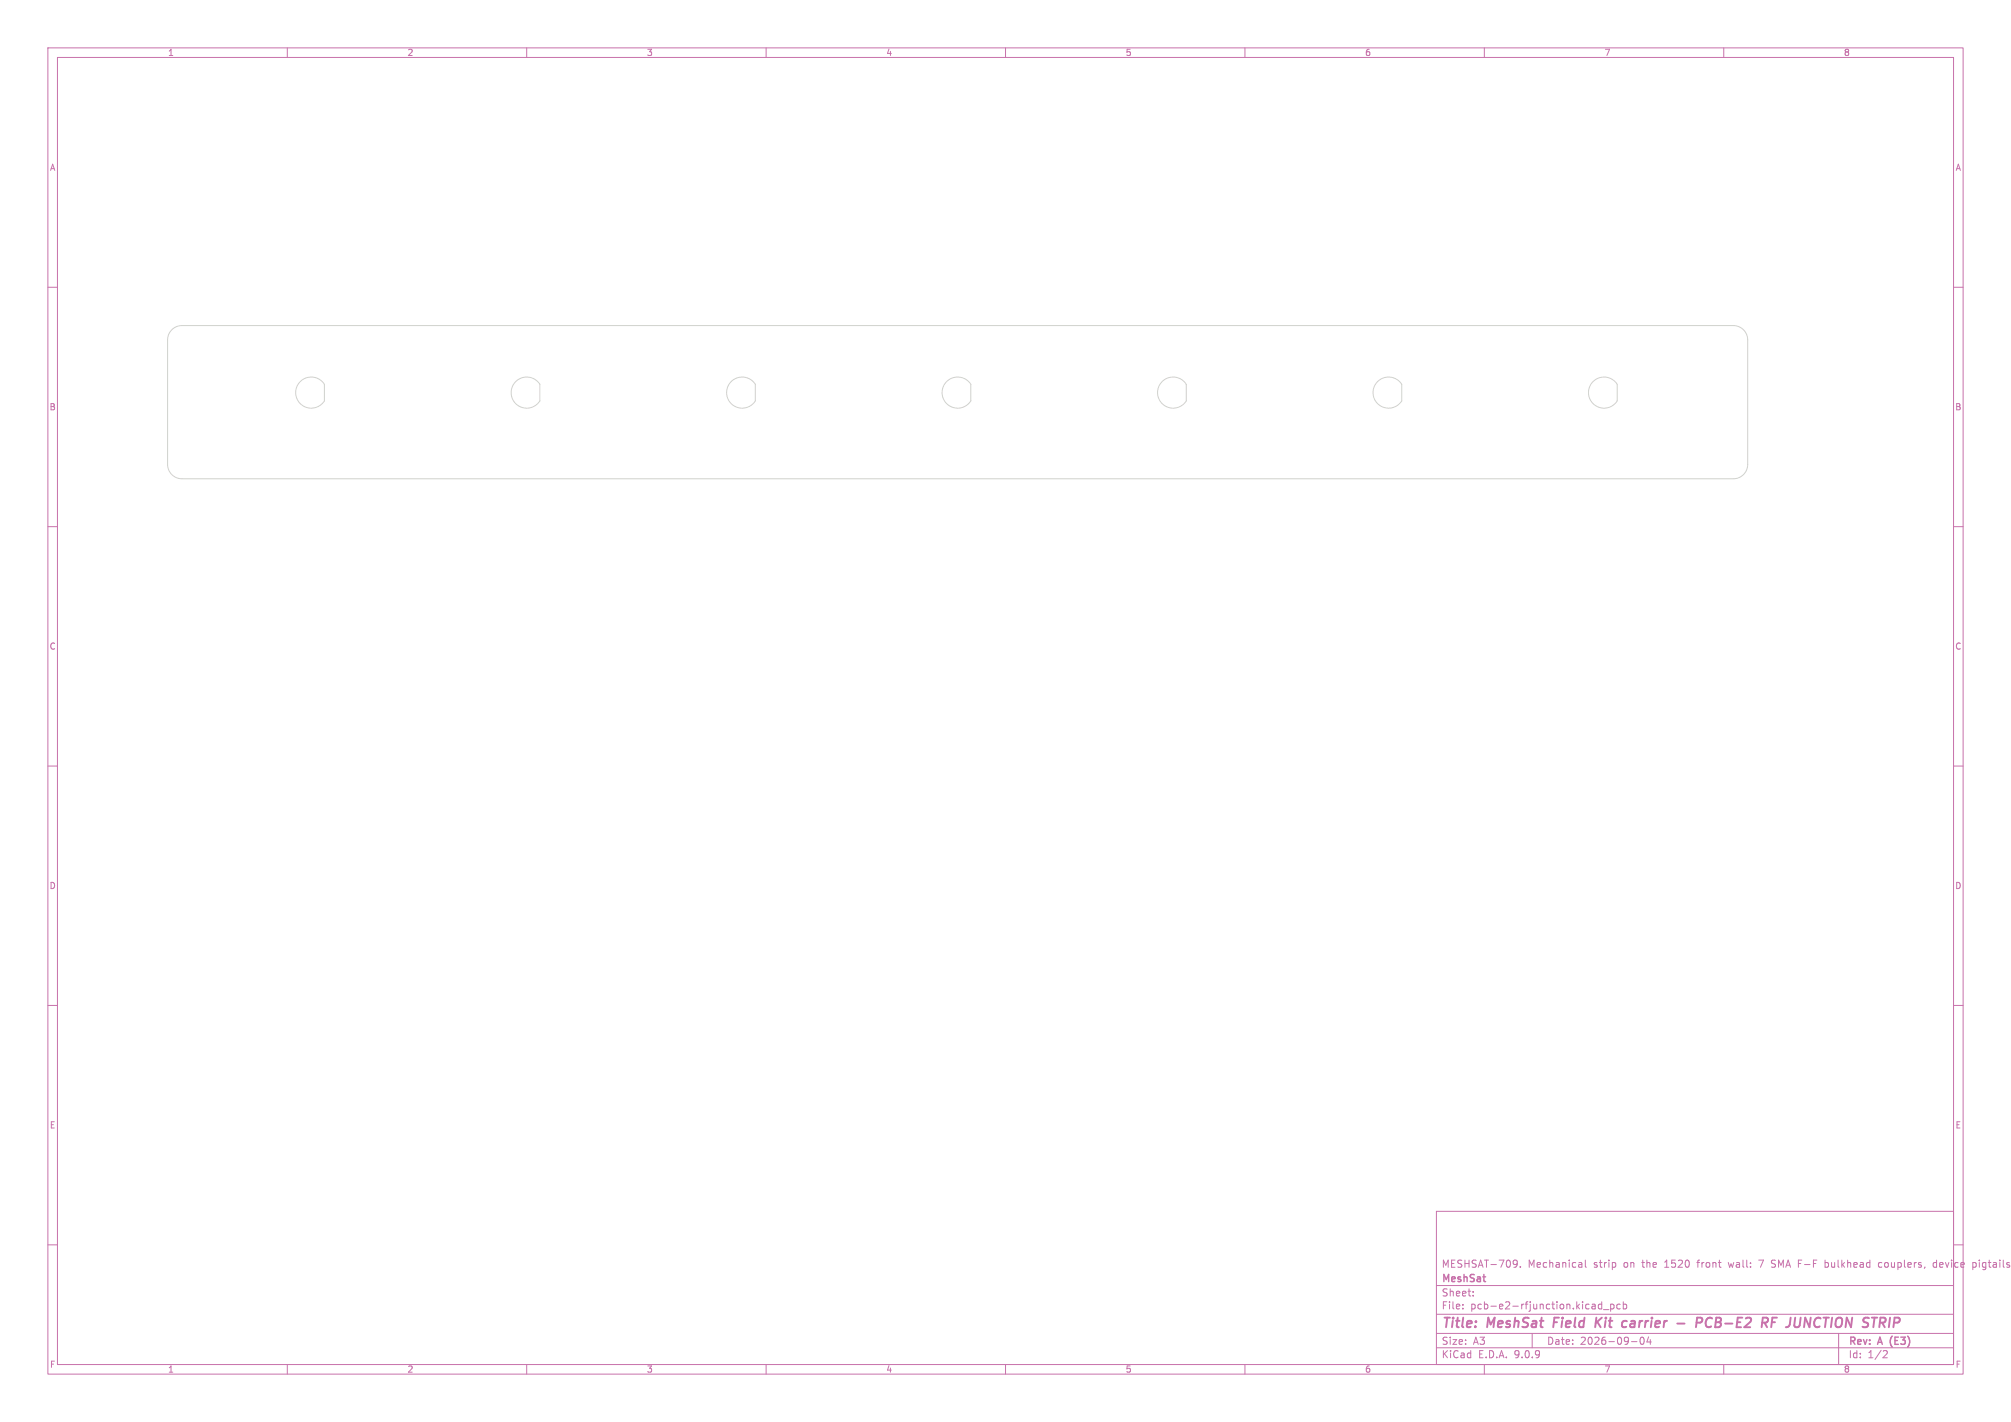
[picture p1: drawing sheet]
<svg xmlns="http://www.w3.org/2000/svg" width="420mm" height="297mm" viewBox="0 0 420 297" stroke-linecap="round" stroke-linejoin="round" font-family="sans-serif">
<defs><g id="words">
<g font-size="2.8" fill="#c872ab">
<text x="301" y="277.9">Title:</text>
<text x="310.6" y="277.9">MeshSat</text>
<text x="325.3" y="277.9">Field</text>
<text x="334.8" y="277.9">Kit</text>
<text x="341.2" y="277.9">carrier</text>
<text x="353.5" y="277.9">-</text>
<text x="358.3" y="277.9">PCB-E2</text>
<text x="372.8" y="277.9">RF</text>
<text x="378.8" y="277.9">JUNCTION</text>
<text x="395.5" y="277.9">STRIP</text>
</g>
<g font-size="2.1" fill="#c872ab">
<text x="301" y="268.2">MeshSat</text>
<text x="301" y="265">MESHSAT-709.</text>
<text x="319.1" y="265">Mechanical</text>
<text x="332.9" y="265">strip</text>
<text x="339.2" y="265">on</text>
<text x="343.2" y="265">the</text>
<text x="348" y="265">1520</text>
<text x="355" y="265">front</text>
<text x="361.7" y="265">wall:</text>
<text x="368.2" y="265">7</text>
<text x="370.9" y="265">SMA F-F</text>
<text x="382.4" y="265">bulkhead</text>
<text x="393.7" y="265">couplers,</text>
<text x="405.3" y="265">device</text>
<text x="413.7" y="265">pigtails</text>
<text x="301" y="273.7">File:</text>
<text x="301" y="271">Sheet:</text>
<text x="307.1" y="273.7">pcb-e2-rfjunction.kicad_pcb</text>
<text x="301" y="281.1">Size:</text>
<text x="307.6" y="281.1">A3</text>
<text x="323" y="281.1">Date:</text>
<text x="330" y="281.1">2026-09-04</text>
<text x="386" y="281.3">Rev:</text>
<text x="392.4" y="281.3">A</text>
<text x="395.4" y="281.3">(E3)</text>
<text x="301" y="283.9">KiCad</text>
<text x="308.7" y="283.9">E.D.A.</text>
<text x="316.3" y="283.9">9.0.9</text>
<text x="386" y="283.9">Id:</text>
<text x="390.1" y="283.9">1/2</text>
</g>
<g font-size="1.8" fill="#c872ab">
<text x="35" y="11.9">1</text>
<text x="85" y="11.9">2</text>
<text x="135" y="11.9">3</text>
<text x="185" y="11.9">4</text>
<text x="235" y="11.9">5</text>
<text x="285" y="11.9">6</text>
<text x="335" y="11.9">7</text>
<text x="385" y="11.9">8</text>
<text x="10.3" y="35.9">A</text>
<text x="408.3" y="35.9">A</text>
<text x="10.3" y="85.9">B</text>
<text x="408.2" y="85.9">B</text>
<text x="10.3" y="135.9">C</text>
<text x="408.2" y="135.9">C</text>
<text x="10.3" y="185.9">D</text>
<text x="408.2" y="185.9">D</text>
<text x="10.3" y="235.9">E</text>
<text x="408.3" y="235.9">E</text>
<text x="10.3" y="285.9">F</text>
<text x="35" y="286.9">1</text>
<text x="85" y="286.9">2</text>
<text x="135" y="286.9">3</text>
<text x="185" y="286.9">4</text>
<text x="235" y="286.9">5</text>
<text x="285" y="286.9">6</text>
<text x="335" y="286.9">7</text>
<text x="385" y="286.9">8</text>
<text x="408.3" y="285.9">F</text>
</g>
</g></defs>
<g fill="none" stroke="#c872ab" stroke-width=".21">
<path d="M10 10h400v277h-400zM12 12h396v273h-396zM60 10v2M110 10v2M160 10v2M210 10v2M260 10v2M310 10v2M360 10v2M10 60h2M408 60h2M10 110h2"/>
<path d="M408 110h2M10 160h2M408 160h2M10 210h2M408 210h2M300 253h108v32h-108zM10 260h2M300 278.5h108M300 274.5h108M300 268.5h108M305.5 273.2v.2M305.5 272.5v.1"/>
<path d="M307.7 270.5v.2M307.7 269.8v.1M316.3 263.2l.5 .1a.99 .99 0 0 1-.4 1.4h-.2M316.9 263.8l-.2 .2-.4 .1M317.5 264.5v.2M320 278.5v3M330.2 263.7l.2 .2v.8M330.4 264.6l-.5 .1M330.4 264l-.5 .1M331.1 263.2v1.3l.2 .2M334.5 271.9v1.5M334.5 272.5l-.4-.1-.3 .3 .1 .6h.6"/>
<path d="M334.9 273.5h1.1M336.4 272.5l.4-.1 .3 .3-.2 .6h-.5M336.4 272.4v1.5M338.4 272.5l-.5-.1-.2 .3 .1 .6h.6M339 272.5l.4-.1 .3 .3-.1 .6h-.6M339 271.9v1.5M342.7 279.4l.2-.1a.8 .8 0 0 1 .5 .7 .8 .8 0 0 1-.5 .8l-.2-.2-.2-.4zM344.3 279.2l-.4 1.1h1M344.7 279.8v1M360.9 263.7l.3 1M367.3 263.2h1M369.9 264.6l.6 .1"/>
<path d="M369.9 263.6l.2 .2 .4 .2M370.6 263.2h-.4l-.3 .3M381.2 263.2v1.5M381.2 263.8l.4-.1 .2 .1M381.8 264.5l-.2 .2-.4-.1M384 278.5v6.5M393 263.8l-.4-.1-.3 .3 .1 .6h.6M404.4 263.8l-.4-.1-.3 .3 .2 .6h.5M404.4 263.2v1.5M408 260h2M412 263.8l.4-.1 .3 .3-.1 .6h-.6M412 263.7v1.5"/>
<path d="M60 285v2M110 285v2M160 285v2M210 285v2M260 285v2M300 281.5h108M310 285v2M340.7 280.2h1.2M360 285v2M393.5 282.1l.5 .1 .2 .3-1 1.1h1"/>
</g>
<g fill="none" stroke="#c872ab" stroke-width=".4">
<path d="M324.6 275.2l-.2 2M333.4 275.2l-.3 2M333.6 276.1l.7 1.1M334.5 275.2l-1.2 1.1M339.6 275.9l.2 .1M340.6 276.5l-.1 .6M350.3 276.4h1.5M355.4 276.1a.51 .51 0 0 0-.2-.9h-.8l-.2 2M357.6 275.4a.88 .88 0 0 0-1.1 0 .88 .88 0 0 0-.3 .9 .69 .69 0 0 0 .3 .8 .69 .69 0 0 0 .9-.1M370 276.2h.7M371.1 275.2h-.9l-.3 2M377 275.2l.9 2 .3-2"/>
<path d="M394.7 275.2l-.2 2"/>
</g>
<path d="M35.9 68.9a3 3 0 0 1 2.1-.9h324a3 3 0 0 1 3 3v26a3 3 0 0 1-3 3h-324a3 3 0 0 1-3-3v-26a3 3 0 0 1 .9-2.1zM62.6 79.8a3.2 3.2 0 0 1 5.1 .5v3.4a3.2 3.2 0 0 1-4.7 .9 3.2 3.2 0 0 1-.4-4.8zM107.6 79.8a3.3 3.3 0 0 1 5.2 .5v3.4a3.3 3.3 0 0 1-4.8 .9 3.3 3.3 0 0 1-.4-4.8zM152.6 79.8a3.3 3.3 0 0 1 5.2 .5v3.4a3.3 3.3 0 0 1-4.8 .9 3.3 3.3 0 0 1-.4-4.8zM197.6 79.8a3.2 3.2 0 0 1 5.1 .5v3.4a3.2 3.2 0 0 1-4.7 .9 3.2 3.2 0 0 1-.4-4.8zM242.6 79.8a3.3 3.3 0 0 1 5.2 .5v3.4a3.3 3.3 0 0 1-4.8 .9 3.3 3.3 0 0 1-.4-4.8zM287.6 79.8a3.3 3.3 0 0 1 5.2 .5v3.4a3.3 3.3 0 0 1-4.8 .9 3.3 3.3 0 0 1-.4-4.8zM332.6 79.8a3.2 3.2 0 0 1 5.1 .5v3.4a3.2 3.2 0 0 1-4.7 .9 3.2 3.2 0 0 1-.4-4.8z" fill="none" stroke="#d0d2cd" stroke-width=".21"/>
<g fill="#fff" stroke="#fff" stroke-width=".21">
<circle cx="191.4" cy="96" r="1.6"/>
<circle cx="333.3" cy="96" r="1.6"/>
<circle cx="66.7" cy="96" r="1.6"/>
<circle cx="208.6" cy="96" r="1.6"/>
<circle cx="47.6" cy="96" r="1.6"/>
<circle cx="352.4" cy="96" r="1.6"/>
</g>
<use href="#words"/>
</svg>
